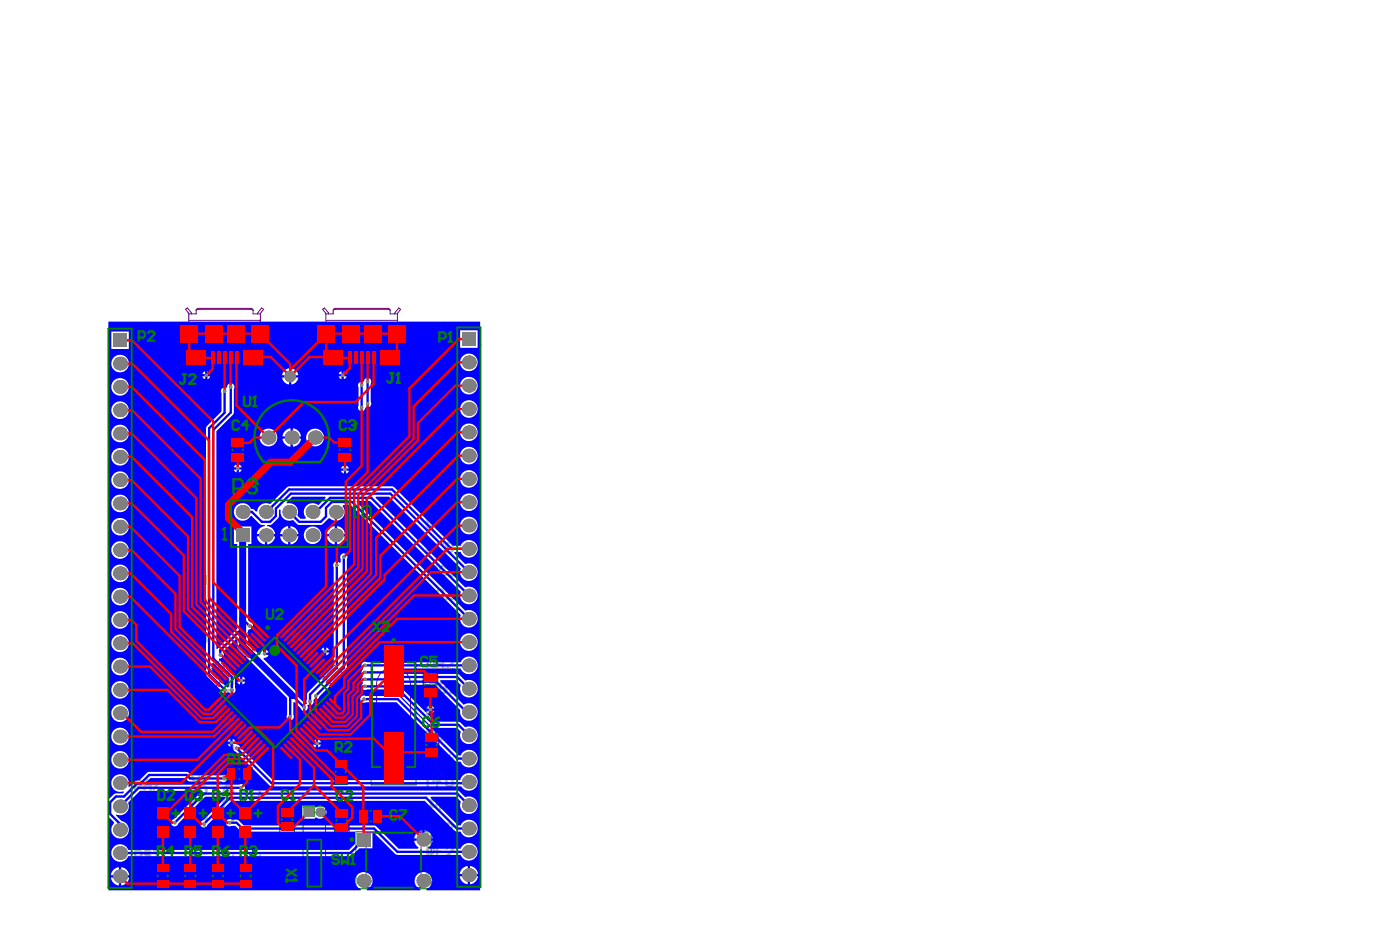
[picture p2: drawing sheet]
<svg xmlns="http://www.w3.org/2000/svg" width="508mm" height="339mm" viewBox="0 0 508 339" stroke-linecap="round" stroke-linejoin="round" font-family="sans-serif">
<g fill="none" stroke="#008000" stroke-width=".36">
<path d="M83.5 158.4h5.4v9.4h-5.4zM122.4 158.4h5.3v9.4h-5.3zM84.5 163.1h3.4M86.2 161.4v3.4M123.4 163.1h3.4M125.1 161.4v3.4M134.6 233.7h16.3v50.9h-16.3zM68.1 251.1l31.5-31.5 31.5 31.5-31.5 31.6zM98.4 249.9l2.4 2.4M100.8 249.9l-2.4 2.4M141 259.2h3.4M142.7 257.5v3.3"/>
<path d="M153.4 243.6h5.3v9.4h-5.3zM154.4 248.3h3.3M156.1 246.6v3.4M82.1 278.2h9.3v5h-9.3zM86.8 279v3.4M121 275.2h5v9.3h-5zM121.9 279.8h3.3M123.5 278.2v3.3M153.8 265.5h5.4v9.3h-5.4zM154.8 270.1h3.4M156.5 268.5v3.3M85.1 280.7h3.3"/>
<path d="M101.4 292.5h5.4v9.3h-5.4zM102.4 297.2h3.4M104.1 295.5v3.3M109.9 292.5h8.2v29.3h-8.2zM112.3 294.5h3.3M114 292.9v3.3M121.3 292.8h5.3v9.3h-5.3zM122.3 297.5h3.3M124 295.8v3.3M129.7 293.3h9.3v5.3h-9.3zM132.7 295.9h3.4M134.4 294.3v3.3"/>
<path d="M56.5 312.9h5v9.3h-5zM57.3 317.6h3.4M59 315.9v3.3M66.5 312.9h5v9.3h-5zM67.3 317.6h3.4M69 315.9v3.3M76.5 312.9h5v9.3h-5zM77.4 317.6h3.3M79 315.9v3.3M86.5 312.9h5v9.3h-5zM87.4 317.6h3.3M89 315.9v3.3"/>
<path d="M129.1 301.6h27.3v20.6h-27.3zM141 311.9h3.4M142.7 310.3v3.3"/>
</g>
<g fill="none" stroke="#800080" stroke-width=".36">
<path d="M68.5 113.8l-1.2-1.6 .7-.5 1.5 2.1M68.5 113.8v16.7h25.9v-16.7M68.6 116.2h25.6M71.1 112.5v1.3h-2.6M71.1 112.5l.2-.5 .5-.2h19.3l.5 .2 .1 .5M91.7 112.5l-.6-.3h-19.3l-.7 .3M91.7 112.5v1.3h2.7M93.4 113.8l1.5-2.1 .7 .5-1.2 1.6M118.2 113.8l-1.2-1.6 .7-.5 1.5 2.1M118.2 113.8v16.7h25.9v-16.7M118.3 116.2h25.6M120.8 112.5v1.3h-2.6"/>
<path d="M120.8 112.5l.2-.5 .5-.2h19.3l.5 .2 .2 .5M141.5 112.5l-.7-.3h-19.3l-.7 .3M141.5 112.5v1.3h2.6M143.1 113.8l1.5-2.1 .7 .5-1.2 1.6M83.8 159.4h4.8v7.4h-4.8zM122.7 159.4h4.8v7.4h-4.8zM95.4 167.7a13.7 13.7 0 0 1 .9-19 13.7 13.7 0 0 1 19 0 13.7 13.7 0 0 1 .8 19M95.9 167.7h19.8M76.1 251.1l23.5-23.5 23.5 23.5-23.5 23.6zM134.9 240.2h15.6v37.9h-15.6zM138.4 243.8a6.2 6.2 0 0 1 6.7-1.3 6.2 6.2 0 0 1 3.8 5.7v21.9a6.2 6.2 0 0 1-6.2 6.2 6.2 6.2 0 0 1-6.1-6.2v-21.9a6.1 6.1 0 0 1 1.8-4.4zM153.7 244.6h4.8v7.4h-4.8z"/>
<path d="M83.1 278.5h7.3v4.4h-7.3zM121.3 276.2h4.5v7.3h-4.5zM154.1 266.5h4.8v7.3h-4.8zM101.7 293.5h4.8v7.3h-4.8zM121.5 293.8h4.9v7.3h-4.9zM130.7 293.5h7.4v4.8h-7.4zM56.7 313.9h4.5v7.3h-4.5zM66.8 313.9h4.5v7.3h-4.5zM76.8 313.9h4.5v7.3h-4.5zM86.8 313.9h4.5v7.3h-4.5zM111.5 304.5h5v17h-5zM132.7 302h20v19.9h-20z"/>
<circle cx="99.6" cy="231.8" r="1"/>
</g>
<path d="M69.7 296.7h5.1M70.6 299.3l-.9 .8v1.7l.9 .8h3.4l.8-.8v-1.7l-.8-.8M74.8 295.9v1.7M69.7 314.5v3.3M69.7 316.2h5.1M72.3 304.3v3.4l-2.6-2.5h5.1M74.8 309.4h-5.1l1.7 1.7-1.7 1.7h5.1" fill="none" stroke="#c0c073" stroke-width=".85"/>
<circle cx="69.7" cy="296.7" r=".42" fill="#c0c073"/>
<path d="M69.7 296.7l.9 .9M71.4 284.9h-.8l-.9 .8v1.7l.9 .9M74.8 290v3.3l-3.4-3.3h-.8l-.9 .8v1.7l.9 .8" fill="none" stroke="#c0c073" stroke-width=".85"/>
<circle cx="71.4" cy="284.9" r=".42" fill="#c0c073"/>
<g fill="none" stroke="#c0c073" stroke-width=".85">
<path d="M69.7 232.5h5.1v-2.5l-.8-.9h-.9l-.8 .9v2.5M71.4 239.3l3.4 1.7-3.4 1.7M69.7 250.3l.9-.9h3.4l.8 .9v2.5h-5.1zM74.8 245.2v1.7l-.8 .8h-1.7l-.9-.8v-1.7l.9-.9h.8v3.4M74.8 259.5h-5.1l1.7 1.7-1.7 1.7h5.1M69.7 278.1h5.1M69.7 274.8h5.1M69.7 269.7l.9 1.7 1.7 1.7M70.6 279.8l-.9 .9v1.7l.9 .8h3.4l.8-.8v-1.7l-.8-.9h-1.7v1.7M72.3 270.5l.8-.8h.9l.8 .8v1.7l-.8 .9h-1.7zM72.3 274.8v3.3M73.1 268v-2.5l-.8-.9h-1.7l-.9 .9v2.5h5.1"/>
<path d="M71.4 284.9l.9 .8M72.3 285.7v.9M72.3 285.7l.8-.8h.9l.8 .8v1.7l-.8 .9"/>
</g>
<circle cx="72.3" cy="232.5" r=".42" fill="#c0c073"/>
<path d="M69.7 208.9h5.1v2.5l-.8 .8h-1.7l-.9-.8v-2.5M71.4 214.8v.8l1.7 1.7M71.4 217.3h3.4M73.1 219v2.5l.9 .9 .8-.9v-2.5h-2.5l-.9 .8v1.7M69.7 232.5v-2.5l.9-.9h.8l.9 .9v2.5M71.4 224.9l.9-.8h1.7l.8 .8v1.7l-.8 .8h-1.7l-.9-.8zM89.2 296.7h5M94.2 295.9v1.7M90.9 304.3l3.3 1.7-3.3 1.7M92.5 317.8v-2.5l-.8-.8h-1.7l-.8 .8v2.5h5M94.2 310.2v1.7l-.8 .9h-1.7l-.8-.9v-1.7l.8-.8h.8v3.4M94.2 314.5l-1.7 1.7" fill="none" stroke="#c0c073" stroke-width=".85"/>
<circle cx="89.2" cy="296.7" r=".42" fill="#c0c073"/>
<g fill="none" stroke="#c0c073" stroke-width=".85">
<path d="M49 251.3h1.7l.6-.6v-1.1l-.6-.6h-1.7v3.4M52.4 252.4v-2.3l1.1-1.1 1.2 1.1v2.3M52.4 250.7h2.3M55.8 249.6l.5-.6h1.2l.5 .6v.5M49 285.2h1.7l.6-.5v-1.2l-.6-.5h-1.7v3.3M52.4 286.3v-2.2l1.1-1.1 1.2 1.1v2.2M52.4 284.7h2.3M55.8 283h2.2v.5l-2.2 2.3v.5M89.2 296.7l.8 .9M89.2 286.6l.8-.9h3.4l.8 .9v1.7l-.8 .8h-3.4l-.8-.8zM93.4 292.5h.8v.8h-.8zM51.3 317.5l-.6-.6h-1.1l-.6 .6v2.2l.6 .6h1.1l.6-.6v-1.1h-1.2"/>
<path d="M54.7 316.9v3.4l-2.3-3.4v3.4M55.8 316.9h1.7l.5 .6v2.2l-.5 .6h-1.7z"/>
</g>
<circle cx="58" cy="250.1" r=".42" fill="#c0c073"/>
<g fill="none" stroke="#c0c073" stroke-width=".85">
<path d="M49 149.4h1.7l.6-.6v-1.1l-.6-.5h-1.7v3.3M52.4 148.8h1.1M54.7 147.2h-2.3v3.3h2.3M55.8 147.7l.5-.5h1.2l.5 .5v.6M49 183.4h1.7l.6-.6v-1.1l-.6-.6h-1.7v3.4M52.4 181.1h1.7l.6 .6v2.2l-.6 .6h-1.7zM55.8 181.1h2.2v.6l-2.2 2.2v.6M49 217.3h1.7l.6-.6v-1.1l-.6-.5h-1.7v3.3M54.7 215.6l-.6-.5h-1.1l-.6 .5v2.3l.6 .5h1.1l.6-.5M58 216.7h-2.2l1.7-1.6v3.3M56.9 250.7h.6M57.5 250.7l.5 .6v.5l-.5 .6h-1.2l-.5-.6"/>
<path d="M58 250.1l-.5 .6"/>
</g>
<circle cx="58" cy="148.3" r=".42" fill="#c0c073"/>
<path d="M56.9 148.8h.6M57.5 148.8l.5 .6v.6l-.5 .5h-1.2l-.5-.5M58 148.3l-.5 .5M156.2 250h1.7l.6-.6v-1.1l-.6-.6h-1.7v3.4M159.6 247.7v3.4h1.7l.5-.5v-.6l-.5-.6h-1.7M155.1 283.9h1.7l.5-.5v-1.1l-.5-.6h-1.7v3.4M158.5 283.4h1.1M160.7 281.7h-2.2v3.4M162.4 281.7h1.1l.6 .6v2.2l-.6 .6h-1.1l-.6-.6v-2.2zM157.3 316.2l-.5-.6h-1.1l-.6 .6v2.3l.6 .5h1.1l.5-.5v-1.2h-1.1M160.7 315.6v3.4l-2.2-3.4v3.4M161.8 315.6h1.7l.6 .6v2.3l-.6 .5h-1.7z" fill="none" stroke="#c0c073" stroke-width=".85"/>
<circle cx="159.6" cy="249.4" r=".42" fill="#c0c073"/>
<path d="M159.6 247.7h1.7l.5 .6v.6l-.5 .5h-1.7M163 251.1h1.1M163.5 247.7v3.4" fill="none" stroke="#c0c073" stroke-width=".85"/>
<circle cx="163.5" cy="247.7" r=".42" fill="#c0c073"/>
<path d="M155.1 122.7h1.7l.5-.6v-1.1l-.5-.6h-1.7v3.4M158.5 120.4h1.7l.5 .6v2.2l-.5 .6h-1.7zM161.8 121l.6-.6h1.1l.6 .6v.6M155.1 156.6h1.7l.5-.5v-1.2l-.5-.5h-1.7v3.4M158.5 156.1h1.1M160.7 154.4h-2.2v3.4h2.2M164.1 154.4h-2.3v1.7l1.2-.6h.5l.6 .6v1.1l-.6 .6h-1.1l-.6-.6M155.1 190.6h1.7l.5-.6v-1.1l-.5-.6h-1.7v3.4M158.5 188.3h1.7l.5 .6v2.2l-.5 .6h-1.7zM161.8 190h1.7l.6 .6v.5l-.6 .6h-1.1l-.6-.6zM164.1 188.3l-1.1 .6-1.2 1.1M163.5 247.7l-.5 .6" fill="none" stroke="#c0c073" stroke-width=".85"/>
<circle cx="164.1" cy="121.6" r=".42" fill="#c0c073"/>
<path d="M163 122.1h.5M163.5 122.1l.6 .6v.5l-.6 .6h-1.1l-.6-.6M164.1 121.6l-.6 .5M49 291.5v3.3l1.1-1.1 1.2 1.1v-3.3M52.4 294.8v-2.2l1.1-1.1 1.2 1.1v2.2M52.4 293.1h2.3M55.8 291.5v3.3M56.3 293.1l1.7 1.7M58 291.5l-2.2 2.2M59.2 293.1h1.1M61.4 291.5h-2.2v3.3h2.2M49 300.5l.6-.6h1.1l.6 .6v.6" fill="none" stroke="#c0c073" stroke-width=".85"/>
<circle cx="51.3" cy="301.1" r=".42" fill="#c0c073"/>
<path d="M50.1 301.6h.6M50.7 301.6l.6 .6v.6l-.6 .5h-1.1l-.6-.5M51.3 301.1l-.6 .5M52.4 302.8h.6v.5h-.6zM55.2 300.5l.6-.6h1.1l.6 .6v.6" fill="none" stroke="#c0c073" stroke-width=".85"/>
<circle cx="57.5" cy="301.1" r=".42" fill="#c0c073"/>
<g fill="none" stroke="#c0c073" stroke-width=".85">
<path d="M49 234.3h1.7l.6-.6v-1.1l-.6-.6h-1.7v3.4M52.4 235.4v-2.2l1.1-1.2 1.2 1.2v2.2M52.4 233.7h2.3M55.8 235.4h1.1M56.3 232v3.4M49 268.2h1.7l.6-.5v-1.2l-.6-.5h-1.7v3.4M49 276.7h1.7l.6-.5v-1.2l-.6-.5h-1.7v3.4M52.4 269.4v-2.3l1.1-1.1 1.2 1.1v2.3M52.4 277.9v-2.3l1.1-1.1 1.2 1.1v2.3M52.4 276.2h2.3M52.4 267.7h2.3M55.8 276.2h1.7l.5 .5v.6l-.5 .6h-1.2l-.5-.6z"/>
<path d="M58 274.5l-1.1 .5-1.1 1.2M58 266h-2.2v1.7l1.7-.6 .5 .6v1.1l-.5 .6h-1.2l-.5-.6M58.6 299.9v2.3l1.1 1.1 1.2-1.1v-2.3M56.3 301.6h.6M56.9 301.6l.6 .6v.6l-.6 .5h-1.1l-.6-.5M57.5 301.1l-.6 .5"/>
</g>
<circle cx="56.3" cy="232" r=".42" fill="#c0c073"/>
<g fill="none" stroke="#c0c073" stroke-width=".85">
<path d="M49 157.9h1.7l.6-.6v-1.1l-.6-.6h-1.7v3.4M52.4 157.3h1.1M54.7 155.6h-2.3v3.4h2.3M55.8 156.2l.5-.6h1.2l.5 .6v.6l-2.2 2.2h2.2M49 166.4h1.7l.6-.6v-1.1l-.6-.6h-1.7v3.4M52.4 165.8h1.1M54.7 164.1h-2.3v3.4h2.3M55.8 167.5h1.1M56.3 164.1v3.4M49 191.8h1.7l.6-.5v-1.1l-.6-.6h-1.7v3.4M54.7 190.2l-.6-.6h-1.1l-.6 .6v2.2l.6 .6h1.1l.6-.6M54.7 198.6l-.6-.5h-1.1l-.6 .5v2.3l.6 .6h1.1l.6-.6"/>
<path d="M55.8 189.6h2.2v.6l-2.2 2.2v.6M55.8 199.8h1.7l.5 .5v.6l-.5 .6h-1.2l-.5-.6zM58 198.1l-1.1 .5-1.1 1.2M49 200.3h1.7l.6-.5v-1.2l-.6-.5h-1.7v3.4M49 208.8h1.7l.6-.5v-1.2l-.6-.5h-1.7v3.4M54.7 207.1l-.6-.5h-1.1l-.6 .5v2.3l.6 .6h1.1l.6-.6M58 206.6h-2.2v1.7l1.1-.6h.6l.5 .6v1.1l-.5 .6h-1.2l-.5-.6M49 225.8h1.7l.6-.6v-1.1l-.6-.6h-1.7v3.4M52.4 226.9v-2.2l1.1-1.2 1.2 1.2v2.2M52.4 225.2h2.3M55.8 224.1l.5-.6h1.2l.5 .6v2.3l-.5 .5h-1.2l-.5-.5zM56.3 232l-.5 .6"/>
<path d="M49 242.8h1.7l.6-.6v-1.1l-.6-.6h-1.7v3.4M52.4 243.9v-2.3l1.1-1.1 1.2 1.1v2.3M52.4 242.2h2.3M55.8 241.1l.5-.6h1.2l.5 .6v.5l-2.2 2.3h2.2"/>
</g>
<circle cx="56.3" cy="164.1" r=".42" fill="#c0c073"/>
<path d="M49 132.4h1.7l.6-.5v-1.2l-.6-.5h-1.7v3.4M52.4 130.2v3.4h1.7l.6-.6v-.6l-.6-.5h-1.7M54.7 138.7h-2.3v3.3M49 140.9h1.7l.6-.5v-1.2l-.6-.5h-1.7v3.3M52.4 140.4h1.1M58 140.4h-2.2l1.7-1.7v3.3M56.3 164.1l-.5 .6" fill="none" stroke="#c0c073" stroke-width=".85"/>
<circle cx="52.4" cy="131.9" r=".42" fill="#c0c073"/>
<path d="M52.4 130.2h1.7l.6 .5v.6l-.6 .6h-1.7M55.8 130.2h2.2v.5l-2.2 2.3v.6M156.2 292.4h1.7l.6-.5v-1.2l-.6-.5h-1.7v3.4M159.6 291.9h1.1M160.7 298.7h-2.2v3.3M161.8 299.2l.6-.5h1.1l.6 .5v.6l-2.3 2.2h2.3M161.8 290.2h-2.2v3.4M163 293.6h1.1M163.5 290.2v3.4M155.1 300.9h1.7l.5-.5v-1.2l-.5-.5h-1.7v3.3M158.5 300.4h1.1" fill="none" stroke="#c0c073" stroke-width=".85"/>
<circle cx="163.5" cy="290.2" r=".42" fill="#c0c073"/>
<path d="M155.1 233h1.7l.5-.5v-1.2l-.5-.5h-1.7v3.3M158.5 230.8v3.3h1.7l.5-.5v-.6l-.5-.5h-1.7M163.5 290.2l-.5 .5" fill="none" stroke="#c0c073" stroke-width=".85"/>
<circle cx="158.5" cy="232.5" r=".42" fill="#c0c073"/>
<path d="M158.5 230.8h1.7l.5 .5v.6l-.5 .6h-1.7M161.8 231.3l.6-.5h1.1l.6 .5v.6" fill="none" stroke="#c0c073" stroke-width=".85"/>
<circle cx="164.1" cy="231.9" r=".42" fill="#c0c073"/>
<path d="M158.5 239.3v3.3h1.7l.5-.5v-.6l-.5-.6h-1.7M163 232.5h.5M163.5 232.5l.6 .5v.6l-.6 .5h-1.1l-.6-.5M164.1 231.9l-.6 .6M155.1 241.5h1.7l.5-.6v-1.1l-.5-.5h-1.7v3.3" fill="none" stroke="#c0c073" stroke-width=".85"/>
<circle cx="158.5" cy="240.9" r=".42" fill="#c0c073"/>
<path d="M155.1 216h1.7l.5-.5v-1.1l-.5-.6h-1.7v3.4M156.2 207.6h1.7l.6-.6v-1.1l-.6-.6h-1.7v3.4M160.7 214.4l-.5-.6h-1.2l-.5 .6v2.2l.5 .6h1.2l.5-.6M161.8 214.4l.6-.6h1.1l.6 .6v.5l-2.3 2.3h2.3M161.8 205.9l-.5-.6h-1.1l-.6 .6v2.2l.6 .6h1.1l.5-.6M163 208.7h1.1M163.5 205.3v3.4M158.5 239.3h1.7l.5 .5v.6l-.5 .5h-1.7M161.8 239.8l.6-.5h1.1l.6 .5v.6l-2.3 2.2h2.3" fill="none" stroke="#c0c073" stroke-width=".85"/>
<circle cx="163.5" cy="205.3" r=".42" fill="#c0c073"/>
<path d="M163.5 205.3l-.5 .6M155.1 224.5h1.7l.5-.5v-1.2l-.5-.5h-1.7v3.4M160.7 222.8l-.5-.5h-1.2l-.5 .5v2.3l.5 .6h1.2l.5-.6M161.8 222.8l.6-.5h1.1l.6 .5v.6" fill="none" stroke="#c0c073" stroke-width=".85"/>
<circle cx="164.1" cy="223.4" r=".42" fill="#c0c073"/>
<path d="M158.5 179.8v3.4h1.7l.5-.5v-.6l-.5-.6h-1.7M155.1 182.1h1.7l.5-.6v-1.1l-.5-.6h-1.7v3.4M163 224h.5M163.5 224l.6 .5v.6l-.6 .6h-1.1l-.6-.6M164.1 223.4l-.6 .6" fill="none" stroke="#c0c073" stroke-width=".85"/>
<circle cx="158.5" cy="181.5" r=".42" fill="#c0c073"/>
<path d="M155.1 173.6h1.7l.5-.6v-1.1l-.5-.5h-1.7v3.3M158.5 179.8h1.7l.5 .6v.6l-.5 .5h-1.7M158.5 171.4v3.3h1.7l.5-.5v-.6l-.5-.6h-1.7M164.1 179.8h-2.3v1.7l1.2-.5h.5l.6 .5v1.2l-.6 .5h-1.1l-.6-.5M155.1 199.1h1.7l.5-.6v-1.1l-.5-.6h-1.7v3.4M160.7 197.4l-.5-.6h-1.2l-.5 .6v2.2l.5 .6h1.2l.5-.6M161.8 197.4l.6-.6h1.1l.6 .6v2.2l-.6 .6h-1.1l-.6-.6z" fill="none" stroke="#c0c073" stroke-width=".85"/>
<circle cx="158.5" cy="173" r=".42" fill="#c0c073"/>
<g fill="none" stroke="#c0c073" stroke-width=".85">
<path d="M155.1 131.2h1.7l.5-.6v-1.1l-.5-.6h-1.7v3.4M156.2 139.7h1.7l.6-.6v-1.1l-.6-.6h-1.7v3.4M158.5 128.9h1.7l.5 .6v2.2l-.5 .6h-1.7zM159.6 137.4h1.7l.5 .6v2.2l-.5 .6h-1.7zM161.8 129.5l.6-.6h1.1l.6 .6v.5l-2.3 2.3h2.3M163.5 137.4v3.4M163 140.8h1.1M155.1 165.1h1.7l.5-.5v-1.2l-.5-.5h-1.7v3.3M158.5 171.4h1.7l.5 .5v.6l-.5 .5h-1.7M158.5 164.6h1.1M160.7 162.9h-2.2v3.3h2.2M164.1 173h-2.3l1.7-1.6v3.3"/>
<path d="M164.1 164.6h-2.3l1.7-1.7v3.3"/>
</g>
<circle cx="163.5" cy="137.4" r=".42" fill="#c0c073"/>
<g fill="none" stroke="#c0c073" stroke-width=".85">
<path d="M49 123.9h1.7l.6-.5v-1.1l-.6-.6h-1.7v3.4M52.4 121.7v3.4h1.7l.6-.6v-.6l-.6-.5h-1.7M163.5 137.4l-.5 .6M49 174.9h1.7l.6-.6v-1.1l-.6-.6h-1.7v3.4M52.4 174.3h1.1M54.7 172.6h-2.3v3.4h2.3M55.8 173.2l.5-.6h1.2l.5 .6v2.2l-.5 .6h-1.2l-.5-.6zM49 259.8h1.7l.6-.6v-1.1l-.6-.6h-1.7v3.4M52.4 259.2h2.3M58 259.2h-2.2l1.7-1.7v3.4M52.4 260.9v-2.3l1.1-1.1 1.2 1.1v2.3M49 310.7h1.7l.6-.6v-1.1l-.6-.6h-1.7v3.4"/>
<path d="M50.1 310.7l1.2 1.1M54.7 309l-.6-.6h-1.1l-.6 .6v.6l.6 .5h1.1l.6 .6v.5l-.6 .6h-1.1l-.6-.6M55.8 308.4h2.2M56.9 308.4v3.4"/>
</g>
<circle cx="52.4" cy="123.4" r=".42" fill="#c0c073"/>
<path d="M52.4 121.7h1.7l.6 .6v.5l-.6 .6h-1.7M55.8 123.4h1.7l.5 .5v.6l-.5 .6h-1.2l-.5-.6zM58 121.7l-1.1 .6-1.1 1.1M155.1 258.5h1.7l.5-.6v-1.1l-.5-.6h-1.7v3.4M158.5 256.2v3.4h1.7l.5-.6v-.5l-.5-.6h-1.7M155.1 309.4h1.7l.5-.6v-1.1l-.5-.5h-1.7v3.3M158.5 308.8h1.1M160.7 307.2h-2.2v3.3M161.8 307.7l.6-.5h1.1l.6 .5v.6l-2.3 2.2h2.3" fill="none" stroke="#c0c073" stroke-width=".85"/>
<circle cx="158.5" cy="257.9" r=".42" fill="#c0c073"/>
<path d="M155.1 148.1h1.7l.5-.5v-1.1l-.5-.6h-1.7v3.4M158.5 145.9h1.7l.5 .6v2.2l-.5 .6h-1.7zM162.4 145.9h1.1l.6 .6v2.2l-.6 .6h-1.1l-.6-.6v-2.2zM158.5 256.2h1.7l.5 .6v.6l-.5 .5h-1.7M162.4 256.2h1.1l.6 .6v2.2l-.6 .6h-1.1l-.6-.6v-2.2zM79.4 315.3l.9-.8h3.4l.8 .8v2.5h-5.1zM81.1 304.3v2.6l.9 .8 .8-.8v-1.7l.9-.9 .8 .9v2.5M84.5 300.9v1.7M84.5 310.2v1.7l-.8 .9h-1.7l-.9-.9v-1.7l.9-.8h.8v3.4M84.5 301.8h-3.4v.8" fill="none" stroke="#c0c073" stroke-width=".85"/>
<circle cx="79.4" cy="301.8" r=".42" fill="#c0c073"/>
<path d="M79.4 253.6h5.1v-2.5l-.8-.8h-.9l-.8 .8v2.5M79.4 273.1h5.1v-2.6l-.8-.8h-1.7l-.9 .8v2.6M79.4 279.8h5.1v2.6l-.8 .8h-1.7l-.9-.8v-2.6M81.1 264.6h4.3l.8 .9v.8M81.1 262.1h.9v.8h-.9zM83.7 262.1h.8v.8h-.8zM84.5 264.6v2.6l-.8 .8h-2.6M84.5 295v2.6l-.8 .8h-1.7l-.9-.8v-2.6h4.3l.8 .9v.8M84.5 285.7v1.7l-.8 .9h-1.7l-.9-.9v-1.7l.9-.8h.8v3.4M84.5 290h-2.5l-.9 .8v2.5h3.4" fill="none" stroke="#c0c073" stroke-width=".85"/>
<circle cx="82" cy="253.6" r=".42" fill="#c0c073"/>
<path d="M79.4 230v3.4M79.4 231.7h5.1M84.5 226.6v1.7M84.5 227.4h-3.4v.9M79.4 253.6v-2.5l.9-.8h.8l.9 .8v2.5M84.5 246v1.7l-.8 .9h-1.7l-.9-.9v-1.7l.9-.8h.8v3.4M84.5 240.1h-2.5l-.9 .9v2.5h3.4" fill="none" stroke="#c0c073" stroke-width=".85"/>
<circle cx="79.4" cy="227.4" r=".42" fill="#c0c073"/>
<path d="M81.1 211.4v2.5l.9 .9 .8-.9v-1.7l.9-.8 .8 .8v2.6M81.1 216.5h3.4v2.5l-.8 .8h-2.6M81.1 222.4v1.7M84.5 222.4l-.8 .8h-3.4M148.3 273.2v2.8l.6 .6h1.1l.6-.6v-2.8M154 273.8l-.6-.6h-1.1l-.6 .6v.5l.6 .6h1.1l.6 .6v.5l-.6 .6h-1.1l-.6-.6M155.1 273.2v3.4h1.7l.5-.6v-.5l-.5-.6h-1.7" fill="none" stroke="#c0c073" stroke-width=".85"/>
<circle cx="155.1" cy="274.9" r=".42" fill="#c0c073"/>
<path d="M148.3 264.7v2.8l.6 .6h1.1l.6-.6v-2.8M154 265.3l-.6-.6h-1.1l-.6 .6v.5l.6 .6h1.1l.6 .6v.5l-.6 .6h-1.1l-.6-.6M155.1 273.2h1.7l.5 .6v.5l-.5 .6h-1.7M155.1 264.7v3.4h1.7l.5-.6v-.5l-.5-.6h-1.7M158.5 273.2h1.7l.5 .6v2.2l-.5 .6h-1.7zM161.8 274.9h2.3M163 273.8v2.2" fill="none" stroke="#c0c073" stroke-width=".85"/>
<circle cx="155.1" cy="266.4" r=".42" fill="#c0c073"/>
<path d="M155.1 264.7h1.7l.5 .6v.5l-.5 .6h-1.7M158.5 264.7h1.7l.5 .6v2.2l-.5 .6h-1.7zM161.8 266.4h2.3" fill="none" stroke="#c0c073" stroke-width=".85"/>
<g fill="#00f">
<path d="M76.9 240.5l.4-.2 5.7 5.7v3.1l-.4 .2-.7-.4-5-5z"/>
<path d="M103.9 182.1l2-2h12l.2 .4-2.7 2.7a3.2 3.2 0 0 0-4.3 .2 3.2 3.2 0 0 0-.2 4.3l-.2 .4h-1.7l-1.2-1.2a3.3 3.3 0 0 0-.5-3.4 3.3 3.3 0 0 0-3.3-1.1z"/>
<path d="M39.3 116.6h134.8v206.2h-19.5v-.4a3.2 3.2 0 0 0 1.5-4.9 3.2 3.2 0 0 0-5.1 0 3.2 3.2 0 0 0 1.5 4.9l-.1 .4h-19.4l-.1-.4a3.2 3.2 0 0 0 1.6-4.9 3.2 3.2 0 0 0-5.2 0 3.2 3.2 0 0 0 1.6 4.9l-.1 .4h-91.5v-26.1l.4-.2 1.6 1.6v.5a3.2 3.2 0 0 0 .4 4.9 3.2 3.2 0 0 0 4.8-1.4 3.2 3.2 0 0 0-2.4-4.4l-2-2 .2-.4a3.2 3.2 0 0 0 3.5-.7 3.2 3.2 0 0 0 .6-3.5l4.4-4.3h21.9l.2 .4-9.9 9.8a1.32 1.32 0 0 0-.6 2.3 1.32 1.32 0 0 0 2.2-.7l9.8-9.7h7.3l.1 .4-8.2 8.2a1.32 1.32 0 0 0-.6 2.2 1.32 1.32 0 0 0 2.2-.6l8.7-8.7h70.1l10.9 10.8 .7 .3h1.4a3.2 3.2 0 0 0 4.9 1.5 3.2 3.2 0 0 0 0-5.1 3.2 3.2 0 0 0-4.9 1.4h-.9l-10-10 .1-.4h9.1l1.8 1.8a3.2 3.2 0 0 0 2.5 4.4 3.2 3.2 0 0 0 3.6-3.6 3.2 3.2 0 0 0-4.5-2.4l-2.1-2.1-.8-.4h-76.9l-.2-.4a1.31 1.31 0 0 0-.3-1.5 1.31 1.31 0 0 0-1.6-.2h-34.1l-.2-.4 2.1-2h12.6l.9 1 .8 .3h11.6a1.32 1.32 0 0 0 2-1.1 1.32 1.32 0 0 0-2-1.2h-11.2l-.9-.9-.8-.3h-13.5l-.8 .3-2.8 2.8-1.3 .1-2.4 2.3-.3-.3a3.2 3.2 0 0 0-2.6-4.3 3.2 3.2 0 0 0-3.5 3.5 3.2 3.2 0 0 0 4.3 2.6l.2 .4-.4 .4-2.9 .1-1.9 1.8-.4-.2zM166.8 119.8v6.3h6.4v-6.3zM40.4 120.2v6.4h6.3v-6.4zM166.8 131.4a3.2 3.2 0 0 0 6.4 0 3.2 3.2 0 0 0-6.4 0zM40.3 131.8a3.2 3.2 0 0 0 6.4 0 3.2 3.2 0 0 0-6.4 0zM124.7 134.6v1h1l-.4-.6zM123.2 135l-.4 .6h1v-1zM75.2 134.6v1h1l-.3-.6zM73.7 135l-.3 .6h1v-1zM105.6 133.6v2.5h2.6a2.86 2.86 0 0 0-2.6-2.5zM103.1 134.4l-.8 1.7h2.5v-2.5zM124.7 136.5v1l.6-.4 .4-.6zM122.8 136.5l.4 .6 .6 .4v-1zM75.2 136.5v1l.7-.4 .3-.6zM73.4 136.5l.3 .6 .7 .4v-1zM130.2 138.8a1.27 1.27 0 0 0-.2 1.6v6.7a1.32 1.32 0 0 0 .7 1.9 1.32 1.32 0 0 0 1.7-1.1l.3-.2a1.39 1.39 0 0 0 1.6-.4 1.39 1.39 0 0 0 .1-1.6v-6.7a1.32 1.32 0 0 0-.7-1.9 1.32 1.32 0 0 0-1.7 1.1zM105.6 136.9v2.5a2.86 2.86 0 0 0 2.6-2.5zM102.3 136.9a2.86 2.86 0 0 0 2.5 2.5v-2.5zM80.5 140.9a1.27 1.27 0 0 0-.2 1.6v6.7l-5.3 5.3-.3 .8v89.1l.3 .8 5.3 5.3a1.3 1.3 0 0 0 1 1 1.3 1.3 0 0 0 1.3-.5h.5a1.31 1.31 0 0 0 1.8 .2 1.31 1.31 0 0 0 .3-1.7l-.1-4.4-5.8-6 .2-.4a1.3 1.3 0 0 0 1.4-.4 1.3 1.3 0 0 0 .1-1.5v-.6l4.6-4.6 .4 .2v2.4l.6 1.4 17.5 17.5v6.1a1.32 1.32 0 0 0 1.1 2 1.32 1.32 0 0 0 1.1-2v-4.5l.5-.2 2.2 2.3a1.31 1.31 0 0 0 1.8 .9 1.31 1.31 0 0 0 .6-1.9l.3-.3a1.32 1.32 0 0 0 1.6-.1 1.32 1.32 0 0 0 .3-1.5l.4-.4a1.3 1.3 0 0 0 1.8-.9l9.9-10.1 .1-39.8a1.32 1.32 0 0 0-1.1-2.1 1.32 1.32 0 0 0-1.2 2.1v1.2l-.4 .2a1.31 1.31 0 0 0-1.8-.2 1.31 1.31 0 0 0-.3 1.7v36.1l-9.4 9.3-.3 .8-.2 2.6 .2 .7-.3 .3-3-2.8-.1-1.1-.4-.6-12-12 .2-.4a1.41 1.41 0 0 0 1.7-1h-1.5v-.5h-.4v-1.4a1.41 1.41 0 0 0-1 1.7l-.4 .2-4.1-4.1v-4.9l.3-.3a1.31 1.31 0 0 0 1.5-1.1 1.31 1.31 0 0 0-1.1-1.5l-.7-.7v-27.7h1.2v-6.3h-6.4v6.3h1.2v30.9l-7.1 7.2-.4-.1v-78.8l6.2-6.4 .1-9a1.32 1.32 0 0 0-.8-2 1.32 1.32 0 0 0-1.6 1.4zM166.8 139.9a3.2 3.2 0 0 0 6.4 0 3.2 3.2 0 0 0-6.4 0zM40.3 140.3a3.2 3.2 0 0 0 6.4 0 3.2 3.2 0 0 0-6.4 0zM166.8 148.3a3.2 3.2 0 0 0 6.4 0 3.2 3.2 0 0 0-6.4 0zM40.3 148.7a3.2 3.2 0 0 0 6.4 0 3.2 3.2 0 0 0-6.4 0zM106.2 155.3v2.9h2.9a3.3 3.3 0 0 0-2.9-2.9zM103.4 156.2l-.6 .7-.4 1.3h3v-2.9l-1.3 .4zM166.8 156.8a3.2 3.2 0 0 0 6.4 0 3.2 3.2 0 0 0-6.4 0zM40.3 157.2a3.2 3.2 0 0 0 6.4 0 3.2 3.2 0 0 0-6.4 0zM111 158.6a3.2 3.2 0 0 0 6.5 0 3.2 3.2 0 0 0-6.5 0zM94.1 158.6a3.2 3.2 0 0 0 6.5 0 3.2 3.2 0 0 0-6.5 0zM106.2 159.1v2.9a3.3 3.3 0 0 0 2.9-2.9zM102.4 159.1a3.3 3.3 0 0 0 3 2.9v-2.9zM166.8 165.2a3.2 3.2 0 0 0 6.4 0 3.2 3.2 0 0 0-6.4 0zM40.3 165.6a3.2 3.2 0 0 0 6.4 0 3.2 3.2 0 0 0-6.4 0zM86.6 168.4v1h1l-.3-.6zM85.1 168.8l-.3 .6h1v-1zM125.5 168.9v1h1l-.3-.7zM124 169.2l-.3 .7h1v-1zM86.6 170.3v1l.7-.4 .3-.6zM84.8 170.3l.3 .6 .7 .4v-1zM125.5 170.7v1l.7-.3 .3-.7zM123.7 170.7l.3 .7 .7 .3v-1zM166.8 173.7a3.2 3.2 0 0 0 6.4 0 3.2 3.2 0 0 0-6.4 0zM40.3 174.1a3.2 3.2 0 0 0 6.4 0 3.2 3.2 0 0 0-6.4 0zM166.8 182.1a3.2 3.2 0 0 0 6.4 0 3.2 3.2 0 0 0-6.4 0zM40.3 182.5a3.2 3.2 0 0 0 6.4 0 3.2 3.2 0 0 0-6.4 0zM122.2 190.8v2.9h2.9a3.2 3.2 0 0 0-2.9-2.9zM119.4 191.7l-.5 .7-.4 1.3h2.9v-2.9l-1.3 .4zM105.3 190.8v2.9h2.9a3.2 3.2 0 0 0-2.9-2.9zM102.5 191.7l-.5 .7-.4 1.3h2.9v-2.9l-1.3 .4zM166.8 190.6a3.2 3.2 0 0 0 6.4 0 3.2 3.2 0 0 0-6.4 0zM40.3 191a3.2 3.2 0 0 0 6.4 0 3.2 3.2 0 0 0-6.4 0zM110.1 194.1a3.2 3.2 0 0 0 6.4 0 3.2 3.2 0 0 0-6.4 0zM122.2 194.5v2.9a3.2 3.2 0 0 0 2.9-2.9zM118.5 194.5a3.2 3.2 0 0 0 2.9 2.9v-2.9zM105.3 194.5v2.9a3.2 3.2 0 0 0 2.9-2.9zM101.6 194.5a3.2 3.2 0 0 0 2.9 2.9v-2.9zM96.9 194.5v2.9a3.2 3.2 0 0 0 2.9-2.9zM93.1 194.5a3.2 3.2 0 0 0 2.9 2.9v-2.9zM85.7 183.4a3.2 3.2 0 0 0 .4 4.8 3.2 3.2 0 0 0 4.7-1.1h.4l3 2.9 .8 .3h1v.5a3.2 3.2 0 0 0-2.9 2.9h6.7a3.2 3.2 0 0 0-2.9-2.9v-.5h1l.8-.3 2.1-2.1 .4-.8v-2.2l.2-.2 .4 .2a3.2 3.2 0 0 0 1.1 3.2 3.2 3.2 0 0 0 3.3 .4l1.5 1.5 .8 .3h7.8l.8-.3 2.3-2.1a3.3 3.3 0 0 0 4.5 .2 3.3 3.3 0 0 0 .3-4.5l.2-.4h2.8l39.9 39.9a3.2 3.2 0 0 0 2.5 4.4 3.2 3.2 0 0 0 3.6-3.6 3.2 3.2 0 0 0-4.5-2.4l-39.4-39.5 .1-.4h4.7l33 33a3.2 3.2 0 0 0 2.5 4.5 3.2 3.2 0 0 0 3.6-3.6 3.2 3.2 0 0 0-4.5-2.5l-32.5-32.5 .1-.4h4.8l26 26.1a3.2 3.2 0 0 0 2.5 4.4 3.2 3.2 0 0 0 3.6-3.6 3.2 3.2 0 0 0-4.5-2.4l-4-4.1 .1-.4h2.2a3.2 3.2 0 0 0 4.9 1.5 3.2 3.2 0 0 0 0-5.1 3.2 3.2 0 0 0-4.9 1.4h-2.8l-21.6-21.5-37.8-.1-.7 .4-6.2 6.1a3.2 3.2 0 0 0-4.6 2.6l-.5 .1a1.83 1.83 0 0 0-1.8-1 3.2 3.2 0 0 0-5.3-1.1zM40.3 199.4a3.2 3.2 0 0 0 6.4 0 3.2 3.2 0 0 0-6.4 0zM40.3 207.9a3.2 3.2 0 0 0 6.4 0 3.2 3.2 0 0 0-6.4 0zM40.3 216.3a3.2 3.2 0 0 0 6.4 0 3.2 3.2 0 0 0-6.4 0zM40.3 224.8a3.2 3.2 0 0 0 6.4 0 3.2 3.2 0 0 0-6.4 0zM118.3 234.8v1h1l-.3-.7zM116.8 235.1l-.3 .7h1v-1zM166.8 232.8a3.2 3.2 0 0 0 6.4 0 3.2 3.2 0 0 0-6.4 0zM40.3 233.2a3.2 3.2 0 0 0 6.4 0 3.2 3.2 0 0 0-6.4 0zM96.4 235.6v1h1l-.4-.6zM118.3 236.6v1l.7-.3 .3-.7zM116.5 236.6l.3 .7 .7 .3v-1zM131.5 240.3a1.31 1.31 0 0 0 .1 2l-.1 .6a1.31 1.31 0 0 0 .1 1.9l-.1 .6a1.31 1.31 0 0 0 .1 1.9v.6a1.31 1.31 0 0 0-.3 1.7 1.31 1.31 0 0 0 1.8 .4h9.8l14 13.8 8.8 .1 1.4 1.4a3.2 3.2 0 0 0 2.5 4.5 3.2 3.2 0 0 0 3.6-3.6 3.2 3.2 0 0 0-4.5-2.5l-1.7-1.7-.8-.3h-8.4l-2.8-2.8 .3-.3 .3 .1v-1h-1l.2 .4-.3 .3-9.7-9.7 .2-.4h12.7l9.2 9.2a3.2 3.2 0 0 0 3.3 3.9 3.2 3.2 0 0 0 2.8-4.3 3.2 3.2 0 0 0-4.8-1.5l-8.6-8.6 .1-.4h5.6l1.8 1.8a3.2 3.2 0 0 0 2.5 4.5 3.2 3.2 0 0 0 3.6-3.6 3.2 3.2 0 0 0-4.5-2.5l-2.1-2.1-.8-.3h-21.9l-1.7-1.6 .1-.4h24.7a3.2 3.2 0 0 0 4.9 1.4 3.2 3.2 0 0 0 0-5.1 3.2 3.2 0 0 0-4.9 1.4h-33.9a1.27 1.27 0 0 0-1.6 .2zM40.3 241.7a3.2 3.2 0 0 0 6.4 0 3.2 3.2 0 0 0-6.4 0zM87.9 245.3v1h1l-.4-.6zM86.4 245.7l-.3 .6h1v-1zM87.9 247.2v1l.6-.4 .4-.6zM86.1 247.2l.3 .6 .7 .4v-1zM40.3 250.1a3.2 3.2 0 0 0 6.4 0 3.2 3.2 0 0 0-6.4 0zM156.5 255.9v1h1l-.4-.6zM155 256.3l-.4 .6h1v-1zM156.5 257.7v1l.6-.3 .4-.7zM40.3 258.6a3.2 3.2 0 0 0 6.4 0 3.2 3.2 0 0 0-6.4 0zM84.4 267.9v1h1l-.4-.7zM82.9 268.2l-.4 .7h1v-1zM115.4 268.2v1h1l-.4-.7zM113.9 268.5l-.4 .7h1v-1zM40.3 267.1a3.2 3.2 0 0 0 6.4 0 3.2 3.2 0 0 0-6.4 0zM82.5 269.7l.4 .7 .6 .3v-1zM115.4 270v1l.6-.3 .4-.7zM113.5 270l.4 .7 .6 .3v-1zM131 252.6a1.32 1.32 0 0 0-.1 1.7 1.32 1.32 0 0 0 1.8 .3h11.1l21.2 21.3 .8 .3h1.2a3.2 3.2 0 0 0 4.9 1.4 3.2 3.2 0 0 0 0-5.1 3.2 3.2 0 0 0-4.9 1.4h-.7l-21.6-21.4-12-.1a1.27 1.27 0 0 0-1.7 .2zM40.3 275.5a3.2 3.2 0 0 0 6.4 0 3.2 3.2 0 0 0-6.4 0zM84.4 269.7l.1 1.4a1.25 1.25 0 0 0 1 1.5l12.2 12.2 .8 .3h68.7a3.2 3.2 0 0 0 5.1 .7 3.2 3.2 0 0 0-.8-5.1 3.2 3.2 0 0 0-4.6 2.2h-67.9l-11.9-11.9a1.26 1.26 0 0 0-1.3-1.1l-.3-.2zM109.5 292.2v4.7h4.7l.4-.5a2.35 2.35 0 0 0 3.2-.3 2.35 2.35 0 0 0 0-3.2 2.35 2.35 0 0 0-3.2-.3l-.4-.4zM153.9 301.1v2.9h2.9a3.2 3.2 0 0 0-2.9-2.9zM151.1 302l-.5 .7-.4 1.3h2.9v-2.9l-1.3 .4zM41.3 307a3.2 3.2 0 0 0 .5 5 3.2 3.2 0 0 0 4.7-1.6h80.5l.8-.3 2.5-2.5h4.8v-5.6l.4-.1 8.2 8 23.3 .1a3.2 3.2 0 0 0 4.9 1.4 3.2 3.2 0 0 0 0-5.1 3.2 3.2 0 0 0-4.9 1.5h-11.5l-.3-.5a3.2 3.2 0 0 0 1.6-2.4h-6.6a3.4 3.4 0 0 0 1.6 2.5l-.2 .4h-7l-8.2-8.2-.7-.3h-47.3l-2.2-2-2.3-.1a1.32 1.32 0 0 0-2 1.1 1.32 1.32 0 0 0 2 1.1h1.4l1.8 1.8 .8 .4h40.8v4.4l-2.1 2.2h-80.1a3.2 3.2 0 0 0-5.2-1.2zM170.4 314v2.9h2.9a3.2 3.2 0 0 0-2.9-2.9zM167.6 314.9l-.5 .7-.4 1.3h2.9v-2.9l-1.3 .4zM43.9 314.4v2.9h2.9a3.2 3.2 0 0 0-2.9-2.9zM41.1 315.4l-.5 .7-.4 1.2h2.9v-2.9l-1.3 .4zM170.4 317.7v2.9a3.2 3.2 0 0 0 2.9-2.9zM166.7 317.7a3.2 3.2 0 0 0 2.9 2.9v-2.9zM43.9 318.2v2.9a3.2 3.2 0 0 0 2.9-2.9zM40.2 318.2a3.2 3.2 0 0 0 2.9 2.9v-2.9z"/>
</g>
<g fill="none" stroke="#00f" stroke-width=".85">
<path d="M131.1 139.7v8.1M133.3 138.4v8M75.8 155.3v89.1M81.4 141.8v7.9M83.7 140.3v9.3M98.5 183.8v2.7l-.6 .6M100 184.4v2.7M113.3 185.6v1.2M122.1 204.9v37.2M79.9 235.8v1.7M88 224.5l2.4 2.4M110.3 256.5l-4.2-4.2-.9 .8v6.8"/>
<path d="M112.4 251.8v2.6M141.7 243.8l1.7 1.7M142.1 246.3l.8 .9M169.2 258.2h.8M166.2 262.8l3.8 3.8M51 284.1h-1.3l-4.7 4.7h-3l-2.1 2.1v4.2l3.6 3.6M67.6 281l1.3 1.3M83.2 298.3h2.6l2.1 2.1M170 283.5l-.5 .5"/>
</g>
<path d="M88 194.1v40.1" fill="none" stroke="#00f" stroke-width="2.5"/>
<circle cx="97.9" cy="187.1" r=".42" fill="#00f"/>
<g fill="none" stroke="#00f" stroke-width=".85">
<path d="M81.4 149.7l-5.6 5.6M83.7 149.6l-6.4 6.3v82.8l6.8 6.8v4.6M88 185.6h3.4l3.6 3.6h2.9l2.1-2.1M96.4 185.6l1.5 1.5M98.5 183.8l6.3-6.3h37.4l21.5 21.5h6.3M100 184.4l5.5-5.4h36l28.5 28.5M104.9 185.6l3.6 3.6h7.8l1.9-1.9v-3.2l2.1-2.1h7.4l42.3 42.4M113.3 186.8l6.4-6.3h14.9l35.4 35.4M124.7 202v40.1l-10.2 10.2M88 227.7l-8.1 8.1M75.8 244.4l5.8 5.7M122.1 242.1l-9.7 9.7"/>
<path d="M132 253.5h12.2l21.6 21.6h4.2M132.4 248.9h11l13.9 13.9h8.9M132.4 246.3h9.7M132.4 243.8h9.3M132.4 241.3h37.6M142.9 247.2h15.3l11 11M143.4 245.5h22.4l4.2 4.2M85.8 271.3l12.7 12.7h71M43.5 298.7v2.2M67.6 281h-13.5l-3.1 3.1M68.9 282.3h12.2M74 298.7l9.4-9.4h71.1l11.1 11.1h4.4"/>
<path d="M87.5 285.6h-37.2l-6.8 6.8M170 292l-4.2-4.2h-91.9l-10.5 10.5M87.9 300.4h47.8l8.4 8.5h25.9M131.9 304.4l-4.9 4.9h-83.5"/>
</g>
<path d="M88 234.2l18.1 18.1" fill="none" stroke="#00f" stroke-width="2.5"/>
<g fill="#808080">
<circle cx="81.1" cy="282.3" r=".63"/>
<circle cx="114.9" cy="269.6" r=".63"/>
<circle cx="117.9" cy="236.2" r=".63"/>
<circle cx="105.2" cy="259.9" r=".63"/>
<circle cx="122.1" cy="204.9" r=".63"/>
<circle cx="124.7" cy="202" r=".63"/>
<circle cx="131.1" cy="147.8" r=".63"/>
<circle cx="133.3" cy="146.4" r=".63"/>
<circle cx="79.9" cy="237.5" r=".63"/>
<circle cx="125.1" cy="170.3" r=".63"/>
<circle cx="86.2" cy="169.9" r=".63"/>
<circle cx="83.2" cy="298.3" r=".63"/>
<circle cx="63.4" cy="298.3" r=".63"/>
<circle cx="74" cy="298.7" r=".63"/>
<circle cx="110.3" cy="256.5" r=".63"/>
<circle cx="87.5" cy="246.8" r=".63"/>
<circle cx="95.9" cy="237" r=".63"/>
<circle cx="90.4" cy="226.9" r=".63"/>
<circle cx="84.1" cy="250.1" r=".63"/>
<circle cx="81.6" cy="250.1" r=".63"/>
<circle cx="84" cy="269.3" r=".63"/>
<circle cx="85.8" cy="271.3" r=".63"/>
<circle cx="112.4" cy="254.4" r=".63"/>
<circle cx="114.5" cy="252.3" r=".63"/>
<circle cx="124.2" cy="136.1" r=".63"/>
<circle cx="74.8" cy="136.1" r=".63"/>
<circle cx="81.4" cy="141.8" r=".63"/>
<circle cx="83.7" cy="140.3" r=".63"/>
<circle cx="131.1" cy="139.7" r=".63"/>
<circle cx="133.3" cy="138.4" r=".63"/>
<circle cx="105.2" cy="136.5" r="2.11"/>
<circle cx="87.5" cy="285.6" r=".63"/>
<circle cx="156.1" cy="257.3" r=".63"/>
<circle cx="132" cy="253.5" r=".63"/>
<circle cx="132.4" cy="248.9" r=".63"/>
<circle cx="132.4" cy="246.3" r=".63"/>
<circle cx="132.4" cy="243.8" r=".63"/>
<circle cx="132.4" cy="241.3" r=".63"/>
<circle cx="88" cy="185.6" r="2.5"/>
<circle cx="116.1" cy="294.5" r="1.67"/>
<circle cx="121.8" cy="185.6" r="2.5"/>
<circle cx="121.8" cy="194.1" r="2.5"/>
<circle cx="43.5" cy="317.8" r="2.5"/>
<circle cx="43.5" cy="284" r="2.5"/>
<circle cx="43.5" cy="250.1" r="2.5"/>
<circle cx="43.5" cy="216.3" r="2.5"/>
<circle cx="43.5" cy="182.5" r="2.5"/>
<circle cx="43.5" cy="148.7" r="2.5"/>
<circle cx="153.5" cy="304.4" r="2.5"/>
<circle cx="170" cy="317.3" r="2.5"/>
<circle cx="170" cy="283.5" r="2.5"/>
<circle cx="170" cy="249.7" r="2.5"/>
<circle cx="170" cy="215.9" r="2.5"/>
<circle cx="170" cy="182.1" r="2.5"/>
<circle cx="170" cy="148.3" r="2.5"/>
<circle cx="43.5" cy="300.9" r="2.5"/>
<circle cx="43.5" cy="292.4" r="2.5"/>
<circle cx="43.5" cy="275.5" r="2.5"/>
<circle cx="43.5" cy="267.1" r="2.5"/>
<circle cx="43.5" cy="241.7" r="2.5"/>
<circle cx="43.5" cy="233.2" r="2.5"/>
<circle cx="43.5" cy="224.8" r="2.5"/>
<circle cx="43.5" cy="207.9" r="2.5"/>
<circle cx="43.5" cy="199.4" r="2.5"/>
<circle cx="43.5" cy="191" r="2.5"/>
<circle cx="43.5" cy="165.6" r="2.5"/>
<circle cx="43.5" cy="157.2" r="2.5"/>
<circle cx="43.5" cy="140.3" r="2.5"/>
<circle cx="43.5" cy="131.8" r="2.5"/>
<circle cx="104.9" cy="185.6" r="2.5"/>
<circle cx="104.9" cy="194.1" r="2.5"/>
<circle cx="96.4" cy="185.6" r="2.5"/>
<circle cx="96.4" cy="194.1" r="2.5"/>
<circle cx="97.3" cy="158.6" r="2.54"/>
<circle cx="131.9" cy="319.4" r="2.5"/>
<circle cx="113.3" cy="185.6" r="2.5"/>
<circle cx="113.3" cy="194.1" r="2.5"/>
<circle cx="114.2" cy="158.6" r="2.54"/>
<circle cx="153.5" cy="319.4" r="2.5"/>
<circle cx="170" cy="300.4" r="2.5"/>
<circle cx="170" cy="292" r="2.5"/>
<circle cx="170" cy="275.1" r="2.5"/>
<circle cx="170" cy="266.6" r="2.5"/>
<circle cx="170" cy="241.3" r="2.5"/>
<circle cx="170" cy="232.8" r="2.5"/>
<circle cx="170" cy="224.4" r="2.5"/>
<circle cx="170" cy="207.5" r="2.5"/>
<circle cx="170" cy="199" r="2.5"/>
<circle cx="170" cy="190.6" r="2.5"/>
<circle cx="170" cy="165.2" r="2.5"/>
<circle cx="170" cy="156.8" r="2.5"/>
<circle cx="170" cy="139.8" r="2.5"/>
<circle cx="170" cy="131.4" r="2.5"/>
<circle cx="43.5" cy="309.3" r="2.5"/>
<circle cx="43.5" cy="258.6" r="2.5"/>
<circle cx="43.5" cy="174.1" r="2.5"/>
<circle cx="170" cy="308.9" r="2.5"/>
<circle cx="170" cy="258.2" r="2.5"/>
<circle cx="170" cy="173.7" r="2.5"/>
<circle cx="105.8" cy="158.6" r="2.54"/>
</g>
<g fill="#808080">
<path d="M85.5 191.6h5v5h-5z" fill-rule="evenodd"/>
<path d="M129.4 301.9h5v5h-5z" fill-rule="evenodd"/>
<path d="M110.2 292.9h3.3v3.3h-3.3z" fill-rule="evenodd"/>
<path d="M41 120.9h5v5h-5z" fill-rule="evenodd"/>
<path d="M167.5 120.5h5v4.9h-5z" fill-rule="evenodd"/>
</g>
<path d="M71.5 129.8h5.6M77.1 133.8l-2.3 2.3M73.7 258.9h3M74.4 257.3h1.3M78.8 256.5v.3M80 257.7h.1M83.5 261.2h.1M84 260.9l-.5 .5v-.2M84.1 260.9l-.6 .3M60.2 294.9h-1.2l3.5 3.4h.9M72.9 298.7h1.1M79 294.9l3.4 3.4h.8" fill="none" stroke="#f00" stroke-width=".85"/>
<circle cx="80" cy="257.7" r=".42" fill="#f00"/>
<g fill="none" stroke="#f00" stroke-width=".85">
<path d="M43.5 131.8h4.4l27.9 27.9v57l16 16.1M43.5 123.4h4.4l29.4 29.4v58.4l18.1 18M77.1 129.8v4M81.4 129.8v12M83.6 129.8l.1 10.5M85.8 129.8v17.3l11.5 11.5M91.7 129.5h6.5l7 7 7-7h8.6M118.3 121v6l2.9 2.8h5.6v3.7l-2.6 2.6M118.3 121h25.6v6l-2.4 2.5M118.3 121l-13.1 13.1v-2.1l-11-11h-25.6v6l2.9 2.8M131.1 129.8v9.9M133.3 129.8v8.6"/>
<path d="M135.5 129.8v9.4l-6.6 6.6h-18.7l-12.9 12.8M170 139.8h-4.9l-13.6 13.6v6.4l-20 20v26.5l-25.3 25.3M170 131.4h-4.1l-15.9 15.9v11.8l-20 20.1v26.4l-24.4 24.4h-.3M170 122.9h-3.6l-17.9 17.9v17.4l-20.1 20v26.5l-24.6 24.5M43.5 140.3h4.3l26.5 26.5v50.9l16.4 16.2M43.5 148.7h4.4l24.8 24.9v44.8l16.8 16.7M43.5 157.2h4.3l23.4 23.4v38.6l17.1 17.1M97.3 158.6h-4.9l-2 2h-4.2M114.2 158.6h5.2l1.8 1.8h3.9M131.1 147.8v21.1l-5.7 5.7v21l-3.3 3.2v6.1M133.3 146.4v24.8l-6.4 6.4v22.1l-2.2 2.3M170 156.8h-4.1l-31.4 31.4v19.9l-26 25.8"/>
<path d="M170 148.3h-4.3l-32.7 32.7v26.1l-25.6 25.7M43.5 174.1h4.3l20.4 20.4v26.5l17.8 17.7M43.5 165.6h4.3l21.9 22v32.4l17.4 17.5M86.2 165.8v4.1M125.1 165.8v4.5M170 173.7h-4.2l-27.9 27.8v7.9l-27 26.9M170 165.2h-3.8l-29.8 29.8v13.4l-26.7 26.7M43.5 191h3.8l17.8 17.8v18.6l16.2 16M43.5 199.4h4.3l15.8 15.9v12.8l16.5 16.4M43.5 182.5h4.3l18.8 18.9v20.2l18.2 18.2M121.8 185.6v3.4l-3.6 3.6v20.1l-17.7 17.7v3.9l7 7.1v23.4l.3 .5 6.8 6.8h4l13.1 13.1 .2 19.2M170 190.6h-4.2l-44.8 44.7v2.7l-4.2 4.2"/>
<path d="M170 182.1h-4.2l-26.3 26.3v1.6l-27.4 27.5M170 199h-7.7l-44.3 44.4M43.5 207.9h3.8l14.8 14.7v6.4l16.8 16.7M43.5 216.3h3.7l30.5 30.6M170 207.5h-13.8l-37.1 37M170 215.9h-19.9l-29.8 29.8M43.5 224.8h4.2l1.7 1.8v5.8l25 24.9M43.5 233.2h4.6l25.6 25.7M79.9 237.5h.3l3.3 3.5M90.4 226.9h.4l3.4 3.5M93 231.6l2.9 2.9v2.5M117.9 236.2l-3.5 3.6"/>
<path d="M117.9 236.2h.1M170 232.8h-32.3l-12.9 12.9v3.4l-3.3 3.4v2.9M170 224.4h-26l-22.5 22.5M43.5 250.1h17.2l11.8 11.8h5.7l3.1-3M43.5 258.6h.9l6.7 6.7h26.1l5.2-5.2M43.5 241.7h10.9l18.7 18.7h4.3l2.6-2.7M78.8 256.8l-2.1 2.1M81.6 250.1v1.4l-5.9 5.8M82.4 242.2l4.5 4.6h.6M83.5 241h.1M84.1 250.1v1.2l-5.3 5.2M115.6 241l-5.3 5.3v12l4.1 4.1"/>
<path d="M124.8 255.8h.1M129.4 253.9h.1M132 253.5l-1.1 1.1v5.7l-4.5 4.5h-7.4l-6.6-6.6v-3.8M132.4 241.3h-.4l-5.6 5.6v2.8l-1.6 1.6v6.5l-.9 .9h-1.6l-2-2.2M132.4 243.8h-.4l-3.8 3.8v2.5l-1.9 1.9 .1 6.4-1.8 1.8h-2.9l-2.6-2.5M132.4 246.3h-.8l-1.9 1.9v2.6l-1.9 1.8 .1 6.5-2.7 2.7h-4.5l-2.7-2.9M132.4 248.9h-.8l-.4 .3v2.2l-1.8 1.9v6.4l-3.6 3.6h-5.8l-5.5-5.5v-5.5M156.1 245.6l-2.3-2.3h-11.1l-8.4 8.5v7.3l-7.2 7.2h-11.3l-2.5-2.7M156.1 251v6.3l.4 .4v9.8M83.5 261.2l-5.8 5.9h-34.2M84.8 262.4l-13.2 13.1h-28.1M86 263.6l-20.3 20.4h-22.2"/>
<path d="M88.3 265.9l2.3-2.1h10.7l3.9-3.9v5.1l17.8 17.7h.5M89.5 267.1l-2 2.2h-3.5M90.7 268.3l-3 3h-1.9M91.8 269.5l-4.1 4.2h-6.3l-21.2 21.2M92.8 263.8l6.2 6.2v14.8l-10.1 10.1-5-5v-9.2h-1.2l-1.6 1.6M93.4 270.3h.1M93.4 270.3l-4.9 4.9h-6.4l-13.1 13.2v6.5l3.9 3.8M94.2 271.8l-5.1 5h-6.4l-3.7 3.7v14.4M95.4 273l-5.8 5.8v4.7l-2.1 2.1M105 271.8l3.7 3.6v9l-8 8v5.9l1.5 1.5M106.2 270.7h.1M106.2 270.7l7.7 7.7v6.3"/>
<path d="M107.4 269.5l12.9 12.9v2.8l7.5 7.5v3.7l-3.8 3.7h-2.3l-5.6-5.6M108.5 268.3h.1M110.9 265.9l3.6 3.7h.4M112.1 264.8l3.1 3h20.4l7.1 7.2 2.2-2.2h11.6M111.9 294.5l-5.3 5.3h-2.6M113.9 284.7l10.1 10.1M113.9 284.7l-9.8 9.8M137.1 295.9h7.9l8.5 8.5M43.5 317.8l2.7 2.6h42.8M59 301.6v13.1M69 314.7h.1M69 301.6v13.1"/>
<path d="M79 301.6v13.1M88.9 301.6l.1 13.1"/>
</g>
<path d="M114.2 158.6l-8.9 9h-7.1l-15.4 15.4v4.9l6.2 6.2h-1" fill="none" stroke="#f00" stroke-width="2.5"/>
<g fill="#808080">
<circle cx="81.1" cy="282.3" r=".63"/>
<circle cx="114.9" cy="269.6" r=".63"/>
<circle cx="117.9" cy="236.2" r=".63"/>
<circle cx="105.2" cy="259.9" r=".63"/>
<circle cx="122.1" cy="204.9" r=".63"/>
<circle cx="124.7" cy="202" r=".63"/>
<circle cx="131.1" cy="147.8" r=".63"/>
<circle cx="133.3" cy="146.4" r=".63"/>
<circle cx="79.9" cy="237.5" r=".63"/>
<circle cx="125.1" cy="170.3" r=".63"/>
<circle cx="86.2" cy="169.9" r=".63"/>
<circle cx="83.2" cy="298.3" r=".63"/>
<circle cx="63.4" cy="298.3" r=".63"/>
<circle cx="74" cy="298.7" r=".63"/>
<circle cx="110.3" cy="256.5" r=".63"/>
<circle cx="87.5" cy="246.8" r=".63"/>
<circle cx="95.9" cy="237" r=".63"/>
<circle cx="90.4" cy="226.9" r=".63"/>
<circle cx="84.1" cy="250.1" r=".63"/>
<circle cx="81.6" cy="250.1" r=".63"/>
<circle cx="84" cy="269.3" r=".63"/>
<circle cx="85.8" cy="271.3" r=".63"/>
<circle cx="112.4" cy="254.4" r=".63"/>
<circle cx="114.5" cy="252.3" r=".63"/>
<circle cx="124.2" cy="136.1" r=".63"/>
<circle cx="74.8" cy="136.1" r=".63"/>
<circle cx="81.4" cy="141.8" r=".63"/>
<circle cx="83.7" cy="140.3" r=".63"/>
<circle cx="131.1" cy="139.7" r=".63"/>
<circle cx="133.3" cy="138.4" r=".63"/>
<circle cx="105.2" cy="136.5" r="2.11"/>
<circle cx="87.5" cy="285.6" r=".63"/>
<circle cx="156.1" cy="257.3" r=".63"/>
<circle cx="132" cy="253.5" r=".63"/>
<circle cx="132.4" cy="248.9" r=".63"/>
<circle cx="132.4" cy="246.3" r=".63"/>
<circle cx="132.4" cy="243.8" r=".63"/>
<circle cx="132.4" cy="241.3" r=".63"/>
<circle cx="88" cy="185.6" r="2.5"/>
<circle cx="116.1" cy="294.5" r="1.67"/>
<circle cx="121.8" cy="185.6" r="2.5"/>
<circle cx="121.8" cy="194.1" r="2.5"/>
<circle cx="43.5" cy="317.8" r="2.5"/>
<circle cx="43.5" cy="284" r="2.5"/>
<circle cx="43.5" cy="250.1" r="2.5"/>
<circle cx="43.5" cy="216.3" r="2.5"/>
<circle cx="43.5" cy="182.5" r="2.5"/>
<circle cx="43.5" cy="148.7" r="2.5"/>
<circle cx="153.5" cy="304.4" r="2.5"/>
<circle cx="170" cy="317.3" r="2.5"/>
<circle cx="170" cy="283.5" r="2.5"/>
<circle cx="170" cy="249.7" r="2.5"/>
<circle cx="170" cy="215.9" r="2.5"/>
<circle cx="170" cy="182.1" r="2.5"/>
<circle cx="170" cy="148.3" r="2.5"/>
<circle cx="43.5" cy="300.9" r="2.5"/>
<circle cx="43.5" cy="292.4" r="2.5"/>
<circle cx="43.5" cy="275.5" r="2.5"/>
<circle cx="43.5" cy="267.1" r="2.5"/>
<circle cx="43.5" cy="241.7" r="2.5"/>
<circle cx="43.5" cy="233.2" r="2.5"/>
<circle cx="43.5" cy="224.8" r="2.5"/>
<circle cx="43.5" cy="207.9" r="2.5"/>
<circle cx="43.5" cy="199.4" r="2.5"/>
<circle cx="43.5" cy="191" r="2.5"/>
<circle cx="43.5" cy="165.6" r="2.5"/>
<circle cx="43.5" cy="157.2" r="2.5"/>
<circle cx="43.5" cy="140.3" r="2.5"/>
<circle cx="43.5" cy="131.8" r="2.5"/>
<circle cx="104.9" cy="185.6" r="2.5"/>
<circle cx="104.9" cy="194.1" r="2.5"/>
<circle cx="96.4" cy="185.6" r="2.5"/>
<circle cx="96.4" cy="194.1" r="2.5"/>
<circle cx="97.3" cy="158.6" r="2.54"/>
<circle cx="131.9" cy="319.4" r="2.5"/>
<circle cx="113.3" cy="185.6" r="2.5"/>
<circle cx="113.3" cy="194.1" r="2.5"/>
<circle cx="114.2" cy="158.6" r="2.54"/>
<circle cx="153.5" cy="319.4" r="2.5"/>
<circle cx="170" cy="300.4" r="2.5"/>
<circle cx="170" cy="292" r="2.5"/>
<circle cx="170" cy="275.1" r="2.5"/>
<circle cx="170" cy="266.6" r="2.5"/>
<circle cx="170" cy="241.3" r="2.5"/>
<circle cx="170" cy="232.8" r="2.5"/>
<circle cx="170" cy="224.4" r="2.5"/>
<circle cx="170" cy="207.5" r="2.5"/>
<circle cx="170" cy="199" r="2.5"/>
<circle cx="170" cy="190.6" r="2.5"/>
<circle cx="170" cy="165.2" r="2.5"/>
<circle cx="170" cy="156.8" r="2.5"/>
<circle cx="170" cy="139.8" r="2.5"/>
<circle cx="170" cy="131.4" r="2.5"/>
<circle cx="43.5" cy="309.3" r="2.5"/>
<circle cx="43.5" cy="258.6" r="2.5"/>
<circle cx="43.5" cy="174.1" r="2.5"/>
<circle cx="170" cy="308.9" r="2.5"/>
<circle cx="170" cy="258.2" r="2.5"/>
<circle cx="170" cy="173.7" r="2.5"/>
<circle cx="105.8" cy="158.6" r="2.54"/>
</g>
<g fill="#808080">
<path d="M85.5 191.6h5v5h-5z" fill-rule="evenodd"/>
<path d="M129.4 301.9h5v5h-5z" fill-rule="evenodd"/>
<path d="M110.2 292.9h3.3v3.3h-3.3z" fill-rule="evenodd"/>
<path d="M41 120.9h5v5h-5z" fill-rule="evenodd"/>
<path d="M167.5 120.5h5v4.9h-5z" fill-rule="evenodd"/>
</g>
<path d="M86.5 234.5l3.6 3.6M92.4 228.6l3.6 3.6M79.5 241.6l3.5 3.5" fill="none" stroke="#f00" stroke-width=".93"/>
<g fill="#f00">
<path d="M153.8 249.4h4.5v3.1h-4.5z" fill-rule="evenodd"/>
<path d="M80.8 127.5h1.3v4.5h-1.3z" fill-rule="evenodd"/>
<path d="M78.6 127.5h1.3v4.5h-1.3z" fill-rule="evenodd"/>
</g>
<path d="M90.1 264.2l-3.6 3.5" fill="none" stroke="#f00" stroke-width=".93"/>
<path d="M85.1 127.5h1.3v4.5h-1.3z" fill-rule="evenodd" fill="#f00"/>
<path d="M110.3 232.2l-3.5 3.5M116.2 238l-3.6 3.6M117.4 239.2l-3.6 3.6M113.8 259.5l3.6 3.5M123.3 245.1l-3.6 3.6M96 270l-3.6 3.6M106.8 266.5l3.5 3.6M112.6 260.6l3.6 3.6" fill="none" stroke="#f00" stroke-width=".93"/>
<g fill="#f00">
<path d="M128.3 127.5h1.3v4.5h-1.3z" fill-rule="evenodd"/>
<path d="M126.1 127.5h1.4v4.5h-1.4z" fill-rule="evenodd"/>
<path d="M134.8 127.5h1.3v4.5h-1.3z" fill-rule="evenodd"/>
<path d="M132.6 127.5h1.4v4.5h-1.4z" fill-rule="evenodd"/>
<path d="M153.8 244.1h4.5v3.1h-4.5z" fill-rule="evenodd"/>
</g>
<path d="M93.6 227.5l3.6 3.5M105.6 227.5l-3.5 3.5M106.8 228.6l-3.6 3.6M83 257.1l-3.5 3.6M119.7 253.6l3.6 3.5M87.7 261.8l-3.5 3.6M94.8 268.9l-3.6 3.5" fill="none" stroke="#f00" stroke-width=".93"/>
<g fill="#f00">
<path d="M121.4 281.3h4.3v2.8h-4.3z" fill-rule="evenodd"/>
<path d="M121.4 275.6h4.3v2.8h-4.3z" fill-rule="evenodd"/>
</g>
<path d="M112.7 234.5l-3.6 3.6M118.5 254.7l3.6 3.6M119.7 241.6l-3.5 3.5M111.5 261.8l3.5 3.6" fill="none" stroke="#f00" stroke-width=".93"/>
<g fill="#f00">
<path d="M66.8 313.3h4.4v2.9h-4.4z" fill-rule="evenodd"/>
<path d="M66.8 319h4.4v2.8h-4.4z" fill-rule="evenodd"/>
<path d="M56.8 313.3h4.4v2.9h-4.4z" fill-rule="evenodd"/>
<path d="M56.8 319h4.4v2.8h-4.4z" fill-rule="evenodd"/>
<path d="M66.9 299.5h4.2v4.3h-4.2z" fill-rule="evenodd"/>
<path d="M66.9 292.8h4.2v4.2h-4.2z" fill-rule="evenodd"/>
<path d="M56.9 299.5h4.3v4.3h-4.3z" fill-rule="evenodd"/>
<path d="M56.9 292.8h4.3v4.2h-4.3z" fill-rule="evenodd"/>
</g>
<path d="M75.9 245.1l3.6 3.6" fill="none" stroke="#f00" stroke-width=".93"/>
<g fill="#f00">
<path d="M76.4 127.5h1.4v4.5h-1.4z" fill-rule="evenodd"/>
<path d="M67.6 126.8h7v5.3h-7z" fill-rule="evenodd"/>
<path d="M86.9 319h4.3v2.8h-4.3z" fill-rule="evenodd"/>
<path d="M86.9 313.3h4.3v2.9h-4.3z" fill-rule="evenodd"/>
<path d="M101.8 298.3h4.5v3.1h-4.5z" fill-rule="evenodd"/>
<path d="M101.8 292.9h4.5v3.2h-4.5z" fill-rule="evenodd"/>
<path d="M86.8 292.8h4.2v4.2h-4.2z" fill-rule="evenodd"/>
<path d="M86.8 299.5h4.2v4.3h-4.2z" fill-rule="evenodd"/>
</g>
<path d="M86.6 260.6l-3.6 3.6M88.9 263l-3.6 3.6M91.3 265.3l-3.6 3.6M92.5 266.5l-3.6 3.6M93.6 267.7l-3.5 3.6M97.2 271.2l-3.6 3.6M102.1 271.2l3.5 3.6M103.2 270l3.6 3.6" fill="none" stroke="#f00" stroke-width=".93"/>
<g fill="#f00">
<path d="M88.2 278.5h2.8v4.4h-2.8z" fill-rule="evenodd"/>
<path d="M82.5 278.5h2.8v4.4h-2.8z" fill-rule="evenodd"/>
</g>
<path d="M83 238l3.6 3.6M84.2 236.9l3.5 3.5M85.3 235.7l3.6 3.6M87.7 233.3l3.6 3.6M88.9 232.2l3.6 3.5M90.1 231l3.5 3.6" fill="none" stroke="#f00" stroke-width=".93"/>
<g fill="#f00">
<path d="M84 164.2h4.5v3.1h-4.5z" fill-rule="evenodd"/>
<path d="M84 158.9h4.5v3.1h-4.5z" fill-rule="evenodd"/>
<path d="M82.9 127.5h1.4v4.5h-1.4z" fill-rule="evenodd"/>
<path d="M88.3 126.8h6.9v5.3h-6.9z" fill-rule="evenodd"/>
<path d="M130.1 293.7h3.2v4.5h-3.2z" fill-rule="evenodd"/>
<path d="M121.7 298.5h4.5v3.2h-4.5z" fill-rule="evenodd"/>
<path d="M121.7 293.2h4.5v3.2h-4.5z" fill-rule="evenodd"/>
</g>
<path d="M113.9 235.7l-3.6 3.6M115 236.9l-3.5 3.5M115 258.3l3.6 3.6M118.6 240.4l-3.6 3.6M120.9 242.7l-3.6 3.6M122.1 243.9l-3.6 3.6M109.1 264.2l3.6 3.5M110.3 263l3.6 3.6" fill="none" stroke="#f00" stroke-width=".93"/>
<g fill="#f00">
<path d="M122.8 164.2h4.5v3.1h-4.5z" fill-rule="evenodd"/>
<path d="M122.8 158.9h4.5v3.1h-4.5z" fill-rule="evenodd"/>
<path d="M130.5 127.5h1.3v4.5h-1.3z" fill-rule="evenodd"/>
<path d="M117.3 126.8h7v5.3h-7z" fill-rule="evenodd"/>
<path d="M154.2 271.2h4.5v3.2h-4.5z" fill-rule="evenodd"/>
<path d="M154.2 265.9h4.5v3.2h-4.5z" fill-rule="evenodd"/>
<path d="M139.2 234h7v18.7h-7z" fill-rule="evenodd"/>
<path d="M138 126.8h6.9v5.3h-6.9z" fill-rule="evenodd"/>
</g>
<path d="M79.5 253.6l-3.6 3.5" fill="none" stroke="#f00" stroke-width=".93"/>
<g fill="#f00">
<path d="M74.3 117.8h6.3v6.3h-6.3z" fill-rule="evenodd"/>
<path d="M65.5 117.8h6.3v6.3h-6.3z" fill-rule="evenodd"/>
</g>
<path d="M91.2 229.8l3.6 3.6" fill="none" stroke="#f00" stroke-width=".93"/>
<g fill="#f00">
<path d="M82.3 117.8h6.3v6.3h-6.3z" fill-rule="evenodd"/>
<path d="M91.1 117.8h6.3v6.3h-6.3z" fill-rule="evenodd"/>
</g>
<path d="M116.2 257.1l3.5 3.6M117.3 255.9l3.6 3.6" fill="none" stroke="#f00" stroke-width=".93"/>
<g fill="#f00">
<path d="M124 117.8h6.3v6.3h-6.3z" fill-rule="evenodd"/>
<path d="M115.2 117.8h6.3v6.3h-6.3z" fill-rule="evenodd"/>
<path d="M139.2 265.6h7v18.7h-7z" fill-rule="evenodd"/>
<path d="M140.8 117.8h6.3v6.3h-6.3z" fill-rule="evenodd"/>
</g>
<path d="M80.7 254.7l-3.6 3.6M104.4 268.9l3.6 3.5" fill="none" stroke="#f00" stroke-width=".93"/>
<g fill="#f00">
<path d="M76.9 313.3h4.3v2.9h-4.3z" fill-rule="evenodd"/>
<path d="M76.9 319h4.3v2.8h-4.3z" fill-rule="evenodd"/>
<path d="M76.8 299.5h4.3v4.3h-4.3z" fill-rule="evenodd"/>
<path d="M76.8 292.8h4.3v4.2h-4.3z" fill-rule="evenodd"/>
<path d="M135.5 293.7h3.1v4.5h-3.1z" fill-rule="evenodd"/>
</g>
<path d="M81.8 239.2l3.6 3.6M108 229.8l-3.6 3.6M109.2 231l-3.6 3.6M111.5 233.3l-3.6 3.6M77.1 243.9l3.6 3.6M78.3 242.7l3.6 3.6M80.6 240.4l3.6 3.6M81.9 255.9l-3.6 3.6M84.2 258.3l-3.6 3.6M85.4 259.5l-3.6 3.5M105.6 267.7l3.6 3.6M107.9 265.3l3.6 3.6" fill="none" stroke="#f00" stroke-width=".93"/>
<path d="M132 117.8h6.3v6.3h-6.3z" fill-rule="evenodd" fill="#f00"/>
<g fill="none" stroke="#008000" stroke-width=".67">
<path d="M39.3 119.2h8.5v202.8h-8.5zM165.8 118.7h8.4v202.8h-8.4zM84.3 162.9v.4M88.1 162.9v.4M123.2 162.9v.4M127 162.9v.4M83.8 181.4h42.2v16.9h-42.2zM79.6 251.1l20-20 20 20-20 20zM137.9 240.2h-3v37.9h3M147.5 240.2h3v37.9h-3M154.2 248.1v.4M158 248.1v.4"/>
<path d="M86.6 278.9h.3M121.7 279.7v.3M125.4 279.7v.3M154.6 270v.3M158.4 270v.3M86.6 282.5h.3M102.2 297v.3M106 297v.3M122 297.3v.3M125.9 297.3v.3M134.2 297.8h.4M134.2 294h.4"/>
<path d="M57.2 317.4v.3M60.8 317.4v.3M67.2 317.4v.3M70.8 317.4v.3M77.2 317.4v.3M80.9 317.4v.3M87.2 317.4v.3M90.9 317.4v.3M111.5 304.5h5v17h-5zM132.7 308.2v7.5M135.7 302h14M152.7 308.2v7.4"/>
<path d="M135.7 321.9h14"/>
</g>
<path d="M95.6 167.5l20.4 .1M62.4 294.9h2.6M63.7 293.6v2.6M72.4 294.9h2.5M73.7 293.6v2.6M82.3 294.9h2.6M83.6 293.6v2.6M92.3 294.9h2.5M93.6 293.6v2.6" fill="none" stroke="#008000" stroke-width=".85"/>
<path d="M80.7 195.6h1.4M81.4 191.4v4.2" fill="none" stroke="#008000" stroke-width=".68"/>
<circle cx="81.4" cy="191.4" r=".34" fill="#008000"/>
<path d="M81.4 191.4l-.7 .7" fill="none" stroke="#008000" stroke-width=".68"/>
<path d="M104 315.3l3.3 2.3M104 318.7v1.1M104 319.2h3.3M107.3 315.3l-3.3 2.3" fill="none" stroke="#008000" stroke-width=".85"/>
<circle cx="107.3" cy="319.2" r=".42" fill="#008000"/>
<path d="M96.8 221v2.8l.5 .6h1.2l.5-.6v-2.8M100.2 221.6l.5-.6h1.1l.6 .6v.5l-2.2 2.3h2.2M106.8 318.7l.5 .5M122.8 310.4l-.5-.5h-1.2l-.5 .5v.6l.5 .5h1.2l.5 .6v.6l-.5 .5h-1.2l-.5-.5M124 309.9v3.3l1.1-1.1 1.1 1.1v-3.3M127.3 313.2h1.2M127.9 309.9v3.3" fill="none" stroke="#008000" stroke-width=".85"/>
<circle cx="127.9" cy="309.9" r=".42" fill="#008000"/>
<path d="M121.8 271.4h1.6l.6-.6v-1.1l-.6-.5h-1.6v3.3M122.9 271.4l1.1 1.1M125.1 269.7l.6-.5h1.1l.6 .5v.6l-2.3 2.2h2.3M67.4 286.6h1.7l.6 .5v2.3l-.6 .5h-1.7zM70.8 287.1l.6-.5h1.1l.5 .5v.6M127.9 309.9l-.6 .5" fill="none" stroke="#008000" stroke-width=".85"/>
<circle cx="73" cy="287.7" r=".42" fill="#008000"/>
<path d="M66.3 135.8h1.2M66.9 135.8v2.8l-.6 .5h-.5l-.6-.5M68.6 136.3l.6-.5h1.1l.5 .5v.6l-2.2 2.2h2.2M57.4 286.6h1.7l.6 .5v2.3l-.6 .5h-1.7zM60.8 287.1l.6-.5h1.1l.6 .5v.6l-2.3 2.2h2.3M71.9 288.2h.6M72.5 288.2l.5 .6v.6l-.5 .5h-1.1l-.6-.5M73 287.7l-.5 .5M87.3 286.6h1.7l.5 .5v2.3l-.5 .5h-1.7zM90.6 289.9h1.2M91.2 286.6v3.3" fill="none" stroke="#008000" stroke-width=".85"/>
<circle cx="91.2" cy="286.6" r=".42" fill="#008000"/>
<path d="M91.2 286.6l-.6 .5M104.5 287.1l-.6-.6h-1.1l-.6 .6v2.2l.6 .6h1.1l.6-.6M105.6 289.9h1.1M106.2 286.5v3.4" fill="none" stroke="#008000" stroke-width=".85"/>
<circle cx="106.2" cy="286.5" r=".42" fill="#008000"/>
<path d="M82.7 275.6h1.7l.6-.5v-1.2l-.6-.5h-1.7v3.4M83.9 275.6l1.1 1.2M86.1 276.8h1.2M86.7 273.4v3.4M106.2 286.5l-.6 .6" fill="none" stroke="#008000" stroke-width=".85"/>
<circle cx="86.7" cy="273.4" r=".42" fill="#008000"/>
<path d="M86.6 153l-.6-.5h-1.1l-.6 .5v2.3l.6 .5h1.1l.6-.5M88.5 143.9v2.8l.5 .5h1.1l.6-.5v-2.8M90 154.1h-2.3l1.7-1.6v3.3M91.8 147.2h1.2M92.4 143.9v3.3M86.7 273.4l-.6 .5" fill="none" stroke="#008000" stroke-width=".85"/>
<circle cx="92.4" cy="143.9" r=".42" fill="#008000"/>
<path d="M92.4 143.9l-.6 .5M124.3 287.4l-.5-.6h-1.1l-.6 .6v2.2l.6 .6h1.1l.5-.6M125.5 287.4l.5-.6h1.2l.5 .6v.5l-2.2 2.3h2.2" fill="none" stroke="#008000" stroke-width=".85"/>
<path d="M128 187.6h1.5M128.7 183.4v4.2" fill="none" stroke="#008000" stroke-width=".68"/>
<circle cx="128.7" cy="183.4" r=".34" fill="#008000"/>
<path d="M128.7 183.4l-.7 .7M131.6 184.1l.7-.7h1.4l.7 .7v2.8l-.7 .7h-1.4l-.7-.7z" fill="none" stroke="#008000" stroke-width=".68"/>
<path d="M125.5 153l-.6-.5h-1.1l-.6 .5v2.3l.6 .5h1.1l.6-.5M126.6 153l.6-.5h1.1l.6 .5v.6" fill="none" stroke="#008000" stroke-width=".85"/>
<circle cx="128.9" cy="153.6" r=".42" fill="#008000"/>
<g fill="none" stroke="#008000" stroke-width=".85">
<path d="M141.6 135.3h1.1M142.1 135.3v2.9l-.5 .5h-.6l-.6-.5M143.8 138.7h1.1M144.4 135.3v3.4M127.7 154.1h.6M128.3 154.1l.6 .6v.6l-.6 .5h-1.1l-.6-.5M128.9 153.6l-.6 .5M154.9 238.7l-.5-.5h-1.1l-.6 .5v2.3l.6 .5h1.1l.5-.5M158.3 238.2h-2.2v1.6l1.1-.5h.6l.5 .5v1.2l-.5 .5h-1.2l-.5-.5M155.8 260.7l-.6-.6h-1.1l-.6 .6v2.2l.6 .6h1.1l.6-.6M156.9 261.8h1.7l.6 .6v.5l-.6 .6h-1.1l-.6-.6zM159.2 260.1l-1.2 .6-1.1 1.1"/>
<path d="M143.8 294.4l-.5-.6h-1.2l-.5 .6v2.2l.5 .6h1.2l.5-.6M145 293.8h2.2v.6l-2.2 2.2v.6"/>
</g>
<circle cx="144.4" cy="135.3" r=".42" fill="#008000"/>
<path d="M144.4 135.3l-.6 .6M57.3 309.2h1.7l.5-.6v-1.1l-.5-.6h-1.7v3.4M58.4 309.2l1.1 1.1M62.9 308.6h-2.3l1.7-1.7v3.4M67.3 309.1h1.7l.5-.5v-1.2l-.5-.5h-1.7v3.4M68.4 309.1l1.1 1.2M72.9 306.9h-2.2v1.7l1.1-.6h.5l.6 .6v1.1l-.6 .6h-1.1l-.5-.6M87.3 309.1h1.7l.5-.5v-1.2l-.5-.5h-1.7v3.4M88.4 309.1l1.1 1.2M90.6 307.4l.6-.5h1.1l.6 .5v.6" fill="none" stroke="#008000" stroke-width=".85"/>
<circle cx="92.9" cy="308" r=".42" fill="#008000"/>
<path d="M84.7 177.2h2.5l.8-.9v-1.7l-.8-.8h-2.5v5.1M89.7 174.6l.9-.8h1.7l.8 .8v.9M91.8 308.6h.5M92.3 308.6l.6 .5v.6l-.6 .6h-1.1l-.6-.6M92.9 308l-.6 .6" fill="none" stroke="#008000" stroke-width=".85"/>
<circle cx="93.1" cy="175.5" r=".42" fill="#008000"/>
<path d="M50.3 122.4h1.7l.5-.5v-1.2l-.5-.5h-1.7v3.4M53.7 120.7l.5-.5h1.2l.5 .5v.6l-2.2 2.3h2.2M159.3 122.8h1.7l.6-.6v-1.1l-.6-.6h-1.7v3.4M162.7 123.9h1.1M163.3 120.5v3.4M91.4 176.3h.9M92.3 176.3l.8 .9v.8l-.8 .9h-1.7l-.9-.9M93.1 175.5l-.8 .8" fill="none" stroke="#008000" stroke-width=".85"/>
<circle cx="163.3" cy="120.5" r=".42" fill="#008000"/>
<path d="M163.3 120.5l-.6 .6M95.6 167.5a13.5 13.5 0 0 1 .8-18.6 13.5 13.5 0 0 1 18.7 0 13.5 13.5 0 0 1 .9 18.7M135.4 225.4l2.2 3.4M137.6 225.4l-2.2 3.4M138.7 226l.6-.6h1.1l.6 .6v.6l-2.3 2.2h2.3M77.3 286.6h1.7l.6 .5v2.3l-.6 .5h-1.7zM82.9 288.2h-2.2l1.7-1.6v3.3M77.3 309.2h1.7l.5-.6v-1.1l-.5-.6h-1.7v3.4M78.4 309.2l1.1 1.1M80.7 308.6h1.7l.5 .6v.5l-.5 .6h-1.2l-.5-.6zM82.9 306.9l-1.1 .6-1.1 1.1" fill="none" stroke="#008000" stroke-width=".85"/>
<g fill="none" stroke="#008000" stroke-width=".83">
<circle cx="97" cy="227.6" r=".42"/>
<circle cx="142.7" cy="232.2" r=".42"/>
<circle cx="127.6" cy="304.4" r=".42"/>
</g>
<circle cx="99.6" cy="235.8" r="1" fill="none" stroke="#008000" stroke-width="2"/>
</svg>
